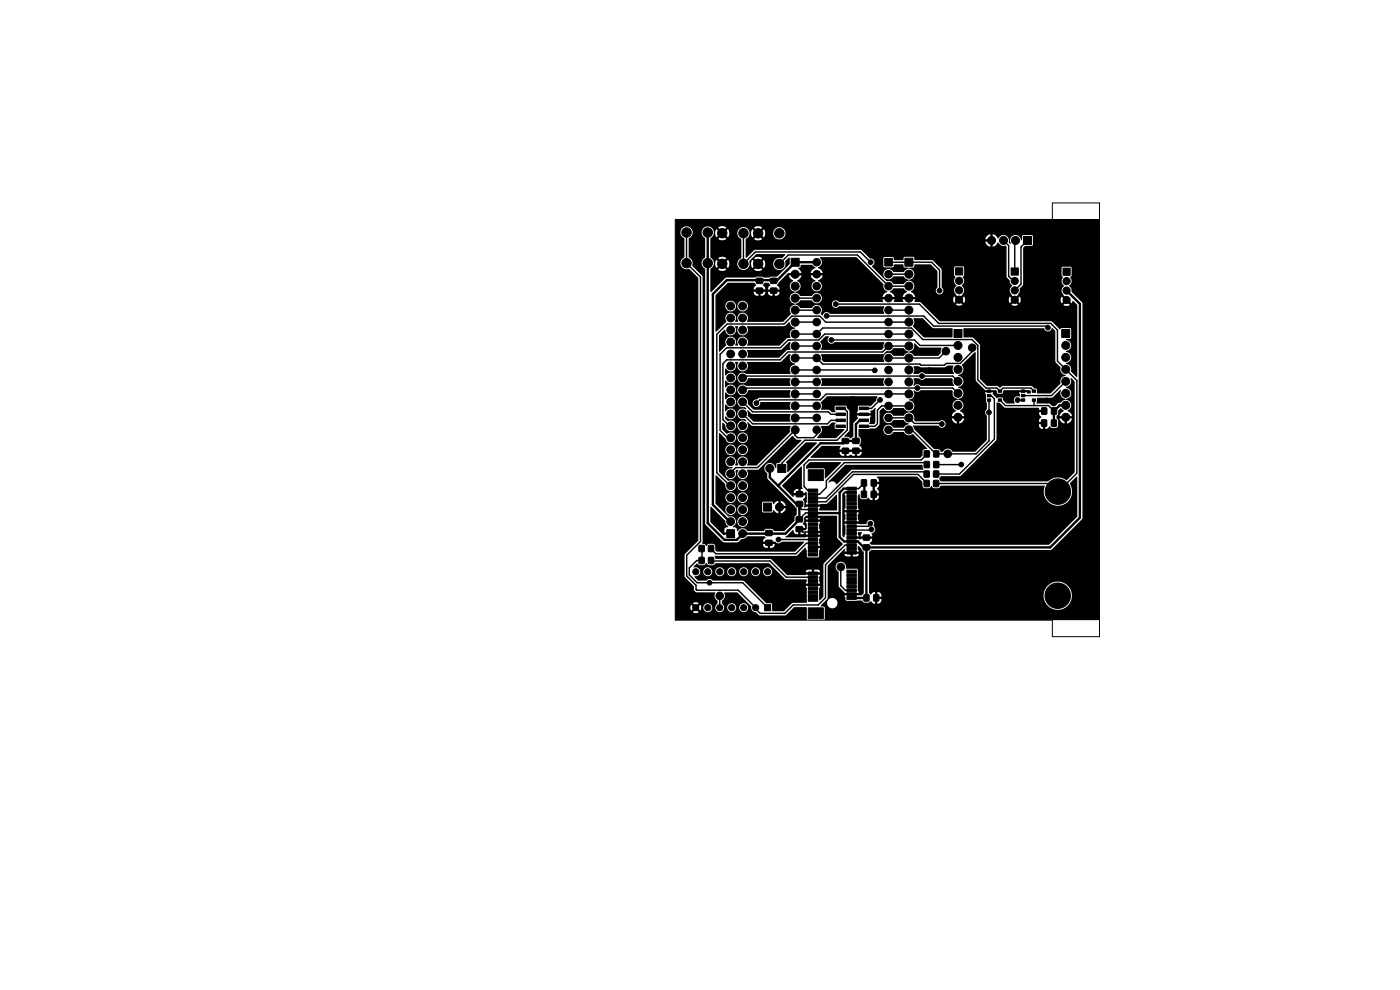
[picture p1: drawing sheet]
<svg xmlns="http://www.w3.org/2000/svg" width="297mm" height="210mm" viewBox="0 0 297 210" stroke-linecap="round" stroke-linejoin="round" font-family="sans-serif">
<g fill="#000" stroke="#000" stroke-width=".21">
<path d="M160.5 59.1h1.3v1h-1.3zM163.5 59.1h1.3v1h-1.3zM167.8 54.8h1.7v1.7h-1.7zM187.7 54.8h1.6v1.6h-1.6zM192 54.8h1.7v1.7h-1.7zM202.7 56.8h1.5v1.5h-1.5zM214.5 56.8h1.5v1.6h-1.5zM217.1 50.2h1.7v1.7h-1.7zM225.5 56.9h1.5v1.5h-1.5zM160.5 61.1h1.3v1.1h-1.3zM163.5 61.1h1.3v1.1h-1.3zM202.4 69.9h1.7v1.7h-1.7z"/>
<path d="M225.2 69.9h1.7v1.7h-1.7zM178.7 93h1.3v1.1h-1.3zM178.7 95.1h1.3v1h-1.3zM177.4 90.2h1.9v.5h-1.9zM177.4 88.9h1.9v.5h-1.9zM177.4 87.6h1.9v.6h-1.9zM177.4 86.4h1.9v.5h-1.9zM180.9 93h1.3v1h-1.3zM180.9 95.1h1.3v1h-1.3zM182.3 86.4h2v.5h-2zM182.3 87.6h2v.6h-2zM182.3 88.9h2v.5h-2z"/>
<path d="M182.3 90.2h2v.5h-2zM196.1 97.9h1v1.3h-1zM196.1 95.7h1v1.2h-1zM198.1 97.9h1v1.3h-1zM198.1 95.7h1v1.2h-1zM209.5 84.6h.7v.5h-.7zM209.5 83.7h.7v.5h-.7zM209.5 82.7h.7v.5h-.7zM211.8 82.7h.7v.5h-.7zM211.8 84.6h.7v.5h-.7zM216.7 84.6h.7v.5h-.7zM216.7 83.7h.7v.5h-.7z"/>
<path d="M216.7 82.7h.7v.5h-.7zM219 82.7h.7v.5h-.7zM219 84.6h.7v.5h-.7zM221 89.1h1v1.3h-1zM221 86.5h1v1.3h-1zM223.1 89.1h1v1.3h-1zM223.1 86.5h1v1.3h-1zM148.3 118.3h1.1v1.2h-1.1zM148.3 115.7h1.1v1.3h-1.1zM150.3 118.3h1.1v1.2h-1.1zM150.3 115.7h1.1v1.3h-1.1zM154.2 112.4h1.6v1.6h-1.6z"/>
<path d="M162.5 112.6h1.3v1h-1.3zM162.5 114.6h1.3v1.1h-1.3zM162 106.7h1.7v1.7h-1.7zM165 98.5h1.7v1.7h-1.7zM168.9 109.6h1.3v1.1h-1.3zM168.9 111.7h1.3v1.1h-1.3zM169 106.4h1.3v1h-1.3zM169 104.3h1.3v1h-1.3zM171.5 117.3h2v.6h-2zM171.5 116.5h2v.6h-2zM171.5 115.7h2v.6h-2zM171.5 114.9h2v.6h-2z"/>
<path d="M171.5 114.1h2v.6h-2zM171.5 113.3h2v.6h-2zM171.5 112.5h2v.6h-2zM171.5 111.7h2v.6h-2zM171.5 110.9h2v.6h-2zM171.5 110.1h2v.6h-2zM171.5 109.3h2v.6h-2zM171.5 108.5h2v.6h-2zM171.5 107.7h2v.6h-2zM171.5 106.9h2v.6h-2zM171.5 106.1h2v.6h-2zM171.5 105.3h2v.6h-2z"/>
<path d="M171.5 104.5h2v.6h-2zM171.5 103.7h2v.6h-2zM171.5 99.6h3.2v2.3h-3.2zM179.7 116.9h2v.6h-2zM179.7 116.1h2v.6h-2zM179.7 115.3h2v.6h-2zM179.7 114.5h2v.6h-2zM179.7 113.7h2v.6h-2zM179.7 112.9h2v.6h-2zM179.7 112.1h2v.6h-2zM179.7 111.3h2v.6h-2zM179.7 110.5h2v.6h-2z"/>
<path d="M179.7 109.7h2v.6h-2zM179.7 108.9h2v.6h-2zM179.7 108.1h2v.6h-2zM179.7 107.3h2v.6h-2zM179.7 106.5h2v.6h-2zM179.7 105.7h2v.6h-2zM179.7 104.9h2v.6h-2zM179.7 104.1h2v.6h-2zM179.7 103.3h2v.6h-2zM182.8 104.2h1v1.3h-1zM182.8 101.8h1v1.3h-1zM183.2 115.6h1.3v1h-1.3z"/>
<path d="M183.2 113.5h1.3v1.1h-1.3zM184.8 104.2h1.1v1.3h-1.1zM184.8 101.8h1.1v1.3h-1.1zM196.1 99.9h1v1.3h-1zM196.1 101.9h1v1.3h-1zM198.1 99.9h1v1.3h-1zM198.1 101.9h1v1.3h-1zM162.2 128.3h1.3v1.3h-1.3zM171.5 126.9h2v.6h-2zM171.5 126.1h2v.6h-2zM171.5 125.3h2v.6h-2zM171.5 124.5h2v.6h-2z"/>
<path d="M171.5 123.7h2v.6h-2zM171.5 122.9h2v.6h-2zM171.5 122.1h2v.6h-2zM171.5 121.3h2v.6h-2zM171.5 128.9h3.2v2.3h-3.2zM179.7 126.5h2v.6h-2zM179.7 125.7h2v.6h-2zM179.7 124.9h2v.6h-2zM179.7 124.1h2v.6h-2zM179.7 123.3h2v.6h-2zM179.7 122.5h2v.6h-2zM179.7 121.7h2v.6h-2z"/>
<path d="M179.7 120.9h2v.6h-2zM183.3 126.2h1v1.3h-1zM185.4 126.2h1v1.3h-1z"/>
<circle cx="145.1" cy="58.8" r=".5"/>
<circle cx="145.6" cy="55.8" r="1"/>
<circle cx="145.6" cy="49.3" r="1"/>
<circle cx="147.9" cy="48" r=".5"/>
<circle cx="150.1" cy="55.8" r="1"/>
<circle cx="150.1" cy="49.3" r="1"/>
<circle cx="153.2" cy="49.5" r="1"/>
<circle cx="153.2" cy="56" r="1"/>
<circle cx="157.7" cy="49.5" r="1"/>
<circle cx="157.7" cy="56" r="1"/>
<circle cx="160.8" cy="56" r="1"/>
<circle cx="160.8" cy="49.5" r="1"/>
<circle cx="165.3" cy="56" r="1"/>
<circle cx="165.3" cy="49.5" r="1"/>
<circle cx="168" cy="48" r=".5"/>
<circle cx="168.7" cy="58.2" r=".85"/>
<circle cx="173.3" cy="58.2" r=".8"/>
<circle cx="173.3" cy="55.6" r=".8"/>
<circle cx="176.1" cy="56.7" r=".5"/>
<circle cx="176.5" cy="47.9" r=".5"/>
<circle cx="182.3" cy="56.2" r=".5"/>
<circle cx="184.7" cy="55.6" r=".5"/>
<circle cx="187.5" cy="48.2" r=".5"/>
<circle cx="187.8" cy="53.4" r=".5"/>
<circle cx="188.5" cy="58.2" r=".8"/>
<circle cx="192.8" cy="58.2" r=".85"/>
<circle cx="196.7" cy="58.2" r=".5"/>
<circle cx="198.4" cy="48.3" r=".5"/>
<circle cx="198.4" cy="53.9" r=".5"/>
<circle cx="203.5" cy="59.6" r=".76"/>
<circle cx="208.2" cy="47.9" r=".5"/>
<circle cx="208.7" cy="58.6" r=".5"/>
<circle cx="210.4" cy="51" r=".85"/>
<circle cx="212.9" cy="51" r=".85"/>
<circle cx="215.3" cy="59.6" r=".76"/>
<circle cx="215.4" cy="51" r=".85"/>
<circle cx="220" cy="47.8" r=".5"/>
<circle cx="220.9" cy="58.7" r=".5"/>
<circle cx="226.3" cy="59.6" r=".76"/>
<circle cx="228.7" cy="48.1" r=".5"/>
<circle cx="231.2" cy="50.4" r=".5"/>
<circle cx="231.3" cy="57.4" r=".5"/>
<circle cx="145" cy="78.2" r=".5"/>
<circle cx="145" cy="72.2" r=".5"/>
<circle cx="145.1" cy="65.3" r=".5"/>
<circle cx="155" cy="77.6" r=".82"/>
<circle cx="155" cy="72.5" r=".82"/>
<circle cx="155" cy="75.1" r=".82"/>
<circle cx="155" cy="70" r=".82"/>
<circle cx="155" cy="67.5" r=".82"/>
<circle cx="155" cy="64.9" r=".82"/>
<circle cx="155.1" cy="62" r=".5"/>
<circle cx="157.5" cy="72.5" r=".82"/>
<circle cx="157.5" cy="70" r=".82"/>
<circle cx="157.5" cy="67.5" r=".82"/>
<circle cx="157.5" cy="64.9" r=".82"/>
<circle cx="157.5" cy="75.1" r=".82"/>
<circle cx="157.5" cy="77.6" r=".82"/>
<circle cx="160.3" cy="75.2" r=".5"/>
<circle cx="163.6" cy="71.4" r=".5"/>
<circle cx="164" cy="65.6" r=".5"/>
<circle cx="164.4" cy="78.3" r=".5"/>
<circle cx="165.2" cy="75.1" r=".5"/>
<circle cx="168.7" cy="65.8" r=".85"/>
<circle cx="168.7" cy="63.3" r=".85"/>
<circle cx="168.7" cy="76" r=".85"/>
<circle cx="168.7" cy="68.3" r=".85"/>
<circle cx="168.7" cy="78.5" r=".85"/>
<circle cx="168.7" cy="73.4" r=".85"/>
<circle cx="168.7" cy="70.9" r=".85"/>
<circle cx="168.7" cy="60.7" r=".85"/>
<circle cx="173.3" cy="60.7" r=".8"/>
<circle cx="173.3" cy="73.4" r=".8"/>
<circle cx="173.3" cy="75.9" r=".8"/>
<circle cx="173.3" cy="70.9" r=".8"/>
<circle cx="173.3" cy="65.8" r=".8"/>
<circle cx="173.3" cy="78.5" r=".8"/>
<circle cx="173.3" cy="63.2" r=".8"/>
<circle cx="173.3" cy="68.3" r=".8"/>
<circle cx="175.4" cy="67" r=".5"/>
<circle cx="176.3" cy="62.5" r=".5"/>
<circle cx="176.4" cy="72.1" r=".5"/>
<circle cx="177.3" cy="64.5" r=".5"/>
<circle cx="178.7" cy="76" r=".5"/>
<circle cx="179" cy="73.5" r=".5"/>
<circle cx="182.3" cy="62.7" r=".5"/>
<circle cx="185.6" cy="78.6" r=".5"/>
<circle cx="188.5" cy="60.7" r=".8"/>
<circle cx="188.5" cy="65.8" r=".8"/>
<circle cx="188.5" cy="68.3" r=".8"/>
<circle cx="188.5" cy="73.4" r=".8"/>
<circle cx="188.5" cy="75.9" r=".8"/>
<circle cx="188.5" cy="78.5" r=".8"/>
<circle cx="188.5" cy="70.9" r=".8"/>
<circle cx="188.5" cy="63.2" r=".8"/>
<circle cx="192.8" cy="65.8" r=".85"/>
<circle cx="192.8" cy="68.3" r=".85"/>
<circle cx="192.8" cy="75.9" r=".85"/>
<circle cx="192.8" cy="70.9" r=".85"/>
<circle cx="192.8" cy="60.7" r=".85"/>
<circle cx="192.8" cy="78.5" r=".85"/>
<circle cx="192.8" cy="63.2" r=".85"/>
<circle cx="192.8" cy="73.4" r=".85"/>
<circle cx="195.6" cy="79.8" r=".5"/>
<circle cx="196.5" cy="74.5" r=".5"/>
<circle cx="196.6" cy="70.1" r=".5"/>
<circle cx="197.2" cy="78.5" r=".5"/>
<circle cx="199.3" cy="61.7" r=".5"/>
<circle cx="200.5" cy="67.3" r=".5"/>
<circle cx="200.7" cy="74.5" r=".8"/>
<circle cx="203.2" cy="73.3" r=".85"/>
<circle cx="203.2" cy="75.8" r=".85"/>
<circle cx="203.2" cy="78.4" r=".85"/>
<circle cx="203.5" cy="61.6" r=".76"/>
<circle cx="203.5" cy="63.6" r=".76"/>
<circle cx="206.2" cy="73.8" r=".8"/>
<circle cx="209" cy="60.5" r=".5"/>
<circle cx="211.4" cy="72" r=".5"/>
<circle cx="215.3" cy="63.6" r=".76"/>
<circle cx="215.3" cy="61.6" r=".76"/>
<circle cx="217.5" cy="79.6" r=".5"/>
<circle cx="220.1" cy="72" r=".5"/>
<circle cx="220.9" cy="60.5" r=".5"/>
<circle cx="222.3" cy="69.5" r=".5"/>
<circle cx="226.1" cy="75.8" r=".85"/>
<circle cx="226.1" cy="73.3" r=".85"/>
<circle cx="226.1" cy="78.4" r=".85"/>
<circle cx="226.3" cy="63.6" r=".76"/>
<circle cx="226.3" cy="61.6" r=".76"/>
<circle cx="231.2" cy="66.6" r=".5"/>
<circle cx="231.2" cy="76.6" r=".5"/>
<circle cx="145" cy="84.7" r=".5"/>
<circle cx="145.2" cy="91.2" r=".5"/>
<circle cx="145.2" cy="98.4" r=".5"/>
<circle cx="155" cy="80.2" r=".82"/>
<circle cx="155" cy="92.9" r=".82"/>
<circle cx="155" cy="85.2" r=".82"/>
<circle cx="155" cy="90.3" r=".82"/>
<circle cx="155" cy="87.8" r=".82"/>
<circle cx="155" cy="82.7" r=".82"/>
<circle cx="155" cy="95.4" r=".82"/>
<circle cx="155" cy="97.9" r=".82"/>
<circle cx="157.5" cy="92.9" r=".82"/>
<circle cx="157.5" cy="87.8" r=".82"/>
<circle cx="157.5" cy="95.4" r=".82"/>
<circle cx="157.5" cy="85.2" r=".82"/>
<circle cx="157.5" cy="97.9" r=".82"/>
<circle cx="157.5" cy="82.7" r=".82"/>
<circle cx="157.5" cy="90.3" r=".82"/>
<circle cx="157.5" cy="80.2" r=".82"/>
<circle cx="160.5" cy="85.5" r=".5"/>
<circle cx="163.2" cy="92.8" r=".5"/>
<circle cx="163.3" cy="99.4" r=".85"/>
<circle cx="164.1" cy="81" r=".5"/>
<circle cx="164.1" cy="86.1" r=".5"/>
<circle cx="164.2" cy="88.6" r=".5"/>
<circle cx="166.4" cy="95.7" r=".5"/>
<circle cx="168.7" cy="83.6" r=".85"/>
<circle cx="168.7" cy="86.1" r=".85"/>
<circle cx="168.7" cy="88.7" r=".85"/>
<circle cx="168.7" cy="81" r=".85"/>
<circle cx="168.7" cy="91.2" r=".85"/>
<circle cx="169.5" cy="96.8" r=".5"/>
<circle cx="173.3" cy="86.1" r=".8"/>
<circle cx="173.3" cy="81" r=".8"/>
<circle cx="173.3" cy="83.6" r=".8"/>
<circle cx="173.3" cy="91.2" r=".8"/>
<circle cx="173.3" cy="88.6" r=".8"/>
<circle cx="175.8" cy="98.8" r=".5"/>
<circle cx="176.1" cy="91.7" r=".5"/>
<circle cx="178.3" cy="81.2" r=".5"/>
<circle cx="180.9" cy="84.9" r=".8"/>
<circle cx="185.7" cy="81.1" r=".5"/>
<circle cx="186" cy="94.3" r=".5"/>
<circle cx="186.7" cy="84.8" r=".5"/>
<circle cx="188.5" cy="88.6" r=".8"/>
<circle cx="188.5" cy="91.2" r=".8"/>
<circle cx="188.5" cy="81" r=".8"/>
<circle cx="188.5" cy="83.6" r=".8"/>
<circle cx="188.5" cy="86.1" r=".8"/>
<circle cx="192.8" cy="88.6" r=".85"/>
<circle cx="192.8" cy="91.2" r=".85"/>
<circle cx="192.8" cy="81" r=".85"/>
<circle cx="192.8" cy="83.6" r=".85"/>
<circle cx="192.8" cy="86.1" r=".85"/>
<circle cx="194.6" cy="82.3" r=".5"/>
<circle cx="197.1" cy="81.1" r=".5"/>
<circle cx="199.8" cy="89.9" r=".5"/>
<circle cx="201" cy="92.1" r=".8"/>
<circle cx="201.1" cy="96.3" r=".8"/>
<circle cx="203.2" cy="88.5" r=".85"/>
<circle cx="203.2" cy="80.9" r=".85"/>
<circle cx="203.2" cy="83.4" r=".85"/>
<circle cx="203.2" cy="86" r=".85"/>
<circle cx="203.9" cy="98.5" r=".5"/>
<circle cx="206.5" cy="91.1" r=".8"/>
<circle cx="209.8" cy="87.5" r=".5"/>
<circle cx="211.1" cy="95.6" r=".5"/>
<circle cx="214.2" cy="83.7" r=".5"/>
<circle cx="215.9" cy="84.9" r=".5"/>
<circle cx="218.1" cy="95.6" r=".5"/>
<circle cx="222" cy="82.4" r=".5"/>
<circle cx="222.1" cy="85" r=".5"/>
<circle cx="226" cy="91.5" r=".8"/>
<circle cx="226.1" cy="80.9" r=".85"/>
<circle cx="226.1" cy="83.4" r=".85"/>
<circle cx="226.1" cy="86" r=".85"/>
<circle cx="226.1" cy="88.5" r=".85"/>
<circle cx="231.2" cy="87.6" r=".5"/>
<circle cx="231.2" cy="96.9" r=".5"/>
<circle cx="145.2" cy="112.5" r=".5"/>
<circle cx="145.3" cy="105.3" r=".5"/>
<circle cx="155" cy="105.6" r=".82"/>
<circle cx="155" cy="108.1" r=".82"/>
<circle cx="155" cy="110.6" r=".82"/>
<circle cx="155" cy="103" r=".82"/>
<circle cx="155" cy="100.5" r=".82"/>
<circle cx="157.5" cy="108.1" r=".82"/>
<circle cx="157.5" cy="110.6" r=".82"/>
<circle cx="157.5" cy="103" r=".82"/>
<circle cx="157.5" cy="100.5" r=".82"/>
<circle cx="157.5" cy="105.6" r=".82"/>
<circle cx="157.5" cy="113.2" r=".82"/>
<circle cx="165.2" cy="114.5" r=".5"/>
<circle cx="165.4" cy="107.6" r=".85"/>
<circle cx="168.3" cy="102.3" r=".8"/>
<circle cx="176" cy="111.3" r=".8"/>
<circle cx="176.3" cy="107.3" r=".8"/>
<circle cx="178.4" cy="100.6" r=".5"/>
<circle cx="184.6" cy="111.1" r=".5"/>
<circle cx="184.9" cy="112.3" r=".5"/>
<circle cx="188.1" cy="103.3" r=".5"/>
<circle cx="193.5" cy="114.2" r=".5"/>
<circle cx="193.6" cy="107" r=".5"/>
<circle cx="206.9" cy="110.6" r=".5"/>
<circle cx="222.5" cy="109.8" r=".5"/>
<circle cx="224.4" cy="104.3" r="2.7"/>
<circle cx="230.8" cy="116" r=".5"/>
<circle cx="230.9" cy="106" r=".5"/>
<circle cx="147.6" cy="128.9" r=".65"/>
<circle cx="147.6" cy="121.3" r=".65"/>
<circle cx="150.1" cy="128.9" r=".65"/>
<circle cx="150.1" cy="121.3" r=".65"/>
<circle cx="150.5" cy="123.6" r=".5"/>
<circle cx="152.7" cy="126.4" r=".8"/>
<circle cx="152.7" cy="128.9" r=".65"/>
<circle cx="152.7" cy="121.3" r=".65"/>
<circle cx="155.2" cy="121.3" r=".65"/>
<circle cx="155.2" cy="128.9" r=".65"/>
<circle cx="157.8" cy="121.3" r=".65"/>
<circle cx="157.8" cy="128.9" r=".65"/>
<circle cx="160.3" cy="128.9" r=".65"/>
<circle cx="160.3" cy="121.3" r=".65"/>
<circle cx="162.8" cy="121.3" r=".65"/>
<circle cx="168.1" cy="124.8" r=".5"/>
<circle cx="176.8" cy="122" r=".8"/>
<circle cx="178.4" cy="120.3" r=".8"/>
<circle cx="187.4" cy="129" r=".5"/>
<circle cx="197" cy="128.3" r=".5"/>
<circle cx="206.4" cy="120.3" r=".5"/>
<circle cx="206.7" cy="128" r=".5"/>
<circle cx="217.4" cy="128.1" r=".5"/>
<circle cx="218.8" cy="120.2" r=".5"/>
<circle cx="224.4" cy="126.4" r="2.7"/>
<circle cx="227.8" cy="127.9" r=".5"/>
<circle cx="230.6" cy="125.2" r=".5"/>
</g>
<g fill="none" stroke="#000" stroke-width=".5">
<path d="M150.1 49.3v61.7l3.6 3.5h2.6l1.2-1.3M173.3 55.6h-4.6l-3.8 3.8h-10.7l-3 3v44.7l3.6 3.5M226.3 61.6l2.8 2.9v45.3l-6.3 6.3h-39v10.4M163.3 99.4v1.9l6.5 6.4-.2 .2v2.4l-3 2.9h-9.3M179.3 93.5l-.5 .5h-4.7l-9 9M179.4 93.5h-.1M183.3 89.2h-.9l-.8 .8v3.5h-2.2M226.1 86h-1.3l-1.2 1.2v2.5M157.3 113.2h.1M178.1 108.8h-5.6M180.7 103.6h-1.7l-.9 .9v9.4l1 .9h2.9l1.2 1.3M183.4 102.4v2.5"/>
<path d="M180.7 126.8h3.2"/>
</g>
<g fill="none" stroke="#000" stroke-width=".3">
<path d="M145.6 49.3v6.5l3 3v56.1l-2.9 2.9v4.4l2 2v.8l.1 .2h8.8l3.7 3.7v.3l1 .9h5.2l1.8-1.8h5.3l1.5-1.5v-7l4.2-4.2h1.4M157.7 49.5v6.5l2.5-2.6h22.3l2.2 2.2M165.3 56l1.9-1.9h14.7l6.6 6.6h4.3M168.7 58.2h4.6M188.5 58.2h4.3M188.5 55.6h9.1l1.7 1.7v4.4M212.9 51l1.1 1.1v6.5l1 1h.3M215.4 51l-.1 .2v6.4M218 51l-1.4 1.4v7.9l-1.3 1.3M154.5 73.8h.1M155.5 73.8h.1M157 73.8h.1"/>
<path d="M167.6 72.1h.1M168.7 65.8h4.5M168.7 70.9h4.6l1.2-1.3h18.8l2.5 2.4h10.4l1.2 1.3v7.3l1.8 1.7h2.3l.6 .7 .7-.7h5.9l.7 .7M168.7 63.2h4.6M168.7 73.4h.1M168.7 78.5l16.9 .1M173.3 68.3h-4.6M173.3 73.4h-4.6M175.4 67h20.5l2.2 2.2h24.2M176.4 72.1h17.6l1.2 1.2h8M177.3 64.5h17.8l4 4.1h23.8l1.4 1.4v6.6l4.1 4.1v19.7l-2.1 2.2h-27.8M188.5 63.2h4.3"/>
<path d="M188.5 70.9h.1M188.5 65.8h4.3M192.8 68.3h-17.6l-1.3-1.2h-5.9l-1.7 1.6h-12.1l-2.1 2.2v29.4l2.7 2.7M192.8 70.9h-17.8l-1.3 1.2h-6.5l-1.7 1.7h-11.3l-1.4 1.4v16.1l1.5 1.6h.5M192.8 73.4h-4.3l-1.3 1.3h-20.1l-1.6 1.6h-11.3l-.8 .8v11.9l1.4 1.3M200.7 74.5l-1.5 1.4h-10.7M206.2 73.8v.8l-2.5 2.5h-3l-.4 .4h-4.9l-.2-.3h-20.7l-1.2-1.3h-4.6M157.3 82.7l.4-.4h44.4l1.1 1.1M157.3 80.2l.4-.4h44.4l1.1 1.1M157.5 87.8l2.2 2.1h15.8l.8-.7h2.1M157.5 85.2l2.2 2.2h16.1l.5 .5h2.1M168.7 91.2l-8 8h-4.6l-1.3 1.3"/>
<path d="M168.7 81h4.6M168.7 83.6h4.6M168.7 88.6h4.6M168.7 86.1h4.6M173.3 91.2v1l-.7 .6h-3.4l-.6-.5v-1M178.4 86.6h.7l.7 .7v3.9l-2.2 2.2h-6.9l-4.8 4.9v1.1M186.7 84.8h.1M186.7 84.8l-1.8 1.8h-1.6M188.5 83.6h.1M188.5 88.6h4.3l1.2 1.2h5.7l.1 .1M192.8 83.6h-17.5l-1.3 1.2h-12.8l-.7 .7M192.8 86.1h-5.8l-.9 .9v2.9l-.5 .5h-2.3"/>
<path d="M196.7 98.6l-.4-.5h-17.2l-3.8 3.9v1.4l-1.4 1.4h-1.4M196.7 96.3l-1.3 1.3h-23.8l-1 1v4.6l.8 .8h1.9M203.8 98.5l.1 .2v-.2l-5.3 .1M209.8 87.5h.1M209.8 83.9h.5l.7 .7v8.6l-7.4 7.4h-5.1M209.8 84.9v8.6l-2.7 2.8h-8.6l-5.1-5.1h-4.9M212.1 84.9l1.2 1.1h9.1l1.2 1.2M215.9 84.9h1.1M219.4 86h.1M219.4 84.9v1.1M226.1 80.9l-3 3h-6.1M148.9 116.4v2.5h-1.1l-1.6 1.6v1.5l1.7 1.6h9.7l5.2 5.3"/>
<path d="M150.8 118.9l.1 .1h12.5l3.4 3.4h5.7M165.2 114.4v.1M165.2 114.4h7.3M169.6 112.2l.7 .6h2.2M169.8 107.7l.3 .4h2.4M172.5 108.8h-1.6l-1.3 1.5M172.5 115.2h-1.4l-2.3 2.3h-16.9l-1.1-1.1M180.7 114h.1M180.8 114h.1M183.2 116.1h.6M183.4 102.4l-1.2 1.2h-1.5M184.6 111.1l-.3 .5h-3.6"/>
<path d="M184.9 112.3l-.2 .1h-4M196.7 102.6l-2-2h-13.6l-5.8 5.8h-2.8M196.7 100.6l-.5-.5h-15.4l-5.5 5.5h-2.8M150.5 123.6h.1M152.7 126.4v2.5M172.5 121.6h1.4l.4 .5v1.5l-.4 .4h-1.4M178.4 120.3v3.9l1 1h1.3M183.8 126.5l.4 .4M184.2 126.5l-.3 .3"/>
</g>
<g fill="#000">
<path d="M151.8 62.6l2.7-2.6h5.5l.4 .5-.4 .5-.1 .4h2.4v-.4l-.5-.5 .4-.5h.9l.3 .6a.79 .79 0 0 0-.5 .8h2.5l-.1-.4-.5-.5 .4-.6 2-2h1.1v.5h-.9a1.5 1.5 0 0 0 .9 1.1 1.47 1.47 0 0 0-.5 2l.9 .5-4.3-.1v.8h-.5v-.8h-1v.1l-1.5-.1v.8h-.5v-.8h-1v.1a.79 .79 0 0 0 1 .7 1.06 1.06 0 0 0 1.4-.6l.6-.1a.79 .79 0 0 0 1 .7 1.06 1.06 0 0 0 1.4-.6l3.4-.1a1.23 1.23 0 0 0-1.2 1.3 1.23 1.23 0 0 0 1.2 1.2l-.8 .4h-9.2v-.2a1.13 1.13 0 0 0-1.3-.9 1.13 1.13 0 0 0-1 1.1h-.3v-.2a1.13 1.13 0 0 0-1.8-.7 1.13 1.13 0 0 0 .2 1.9 1.13 1.13 0 0 0 1.6-1h.3v.2a1.13 1.13 0 0 0 1.2 1 1.13 1.13 0 0 0 1.1-1.2l9.2 .1a1.81 1.81 0 0 0-.2 1.7l-1.6 1.6-7.6-.1a1.17 1.17 0 0 0-.2-1.6 1.17 1.17 0 0 0-1.5 0 1.17 1.17 0 0 0-.2 1.6l-.6 .1-.1-.2a1.15 1.15 0 0 0-.2-1.5 1.15 1.15 0 0 0-1.6 .1 1.15 1.15 0 0 0 0 1.6l-2.1 2.1-.2-.1zM169.9 56.2h2.4l.7 .5v.2a1.36 1.36 0 0 0-1 1h.8v.5h-.8l.3 .6 .6 .4 .1 .2a1.12 1.12 0 0 0-.6 1.8 1.12 1.12 0 0 0 1.9-.1 1.12 1.12 0 0 0-.8-1.7v-.1a1.36 1.36 0 0 0 1-1.1h-.8v-.5h.8l-.2-.6-.7-.4-.1-.2a1.21 1.21 0 0 0 .4-2.1l7.8-.1 5.7 5.9a1.35 1.35 0 0 0 .8 1.5l-.7 .5-.3 .6h.9v.5h-.9l.2 .4-.2 .2h-9.2a.83 .83 0 0 0-1.3-.2 .83 .83 0 0 0 .1 1.3 .83 .83 0 0 0 1.2-.2h9.6a1.9 1.9 0 0 0 0 1.5l-11.6 .1a.87 .87 0 0 0-.8-.4 .87 .87 0 0 0-.7 .7l-.4-.3a1.14 1.14 0 0 0-.3-1.8 1.14 1.14 0 0 0-1.6 .5h-2.4l-.4-.4-.7-.4 .7-.3 .4-.5h2.4a1.13 1.13 0 0 0 1.8 .3 1.13 1.13 0 0 0-.1-1.8 1.13 1.13 0 0 0-1.7 .6h-2.4l-.4-.5-.6-.2-.1-.2a1.22 1.22 0 0 0 1.1-1 1.22 1.22 0 0 0-.7-1.3l.6-.6 .3-.6h-.9v-.5h.9l-.1-.4-.6-.6 .5-.2zM143.3 46.6l89.8-.1 .2 .1v2.9h-66.7a1.31 1.31 0 0 0-1.3-1.3 1.31 1.31 0 0 0-1.3 1.3h-1.7l-.2-.9-.7 .7-.4-.3 .7-.7a1.49 1.49 0 0 0-1.7 0l.7 .7-.4 .3-.7-.7-.1 .2a1.49 1.49 0 0 0 .1 1.6l.7-.7 .4 .3-.7 .7a1.49 1.49 0 0 0 1.7 0l-.7-.7 .4-.3 .7 .7 .2-.9h1.7a1.31 1.31 0 0 0 1.3 1.3 1.31 1.31 0 0 0 1.3-1.3h66.7v.6h-14.2l-.2-.2h-1.8l-.3 .2v.8l-.1 .1a1.21 1.21 0 0 0-1.6-1.1 1.21 1.21 0 0 0-.7 1.8l-.4-.2a1.23 1.23 0 0 0-.7-1.6 1.23 1.23 0 0 0-1.6 .7l-.5-.6-.6-.3v.9h-.5v-.9l-.8 .4-.3 .7h.9v.5h-.9a1.35 1.35 0 0 0 1.1 1v-.9h.5v.9l.6-.3 .6-.6a1.33 1.33 0 0 0 1.6 .7l.1 .2v6.4l.7 .8 .1 .5 .4 .7a1.25 1.25 0 0 0-.1 1.8l.6 .7-.3 .4-.7-.7-.2 .7h-9.3l-.2-.7-.6 .6-.4-.3 .7-.7a1.33 1.33 0 0 0-.2-2 1.23 1.23 0 0 0 .2-1.8l.3-.3v-1.8l-.2-.1h-1.6l-.3 .2v1.7l.3 .4a1.27 1.27 0 0 0 .2 1.8 1.25 1.25 0 0 0-.1 1.9l.6 .7-.3 .3-.7-.6-.2 .7 .2 .7 .7-.7 .3 .4-.6 .6a1.24 1.24 0 0 0 1.4 0l-.7-.6 .4-.4 .6 .7 .2-.7h9.3l.2 .7 .7-.7 .3 .4-.6 .7 .2 .1h.7l.5-.1-.7-.7 .4-.4 .6 .7a1.24 1.24 0 0 0 0-1.4l-.6 .7-.4-.4 .7-.7 .3-.7v-.6l.8-.9v-7.7l.4-.4h1.4l.2-.2v-1.9h14.2v76.3h-5.9v-.4a3 3 0 0 0-3.1-2.6 3 3 0 0 0-2.9 2.9l-34.4-.1a.75 .75 0 0 0-.9-.6v1h.9v-.3h34.4l.2 1h-34.6v-.2h-.9v.9a.75 .75 0 0 0 .9-.7l34.6 .1a3 3 0 0 0 3.3 1.9 3 3 0 0 0 2.5-2.9h5.9l-.1 5.1h-58.2v-2.6l-.3-.3h-.5l-.1-.1 1.5-1.6v-6.9l3.5-3.6 .2 .1-.1 .5h3l-.2-1v-.2h.2l1 1.2 .1 .6-2.4-.1v.5h-.5v-.5h-1.2v.2l.4 .3h2.1l.3-.1 .2-.3h1.1v8.1h-1.1l-.2-.4-.1-4.5-.2-.2h-2.2a1.13 1.13 0 0 0-.8-1.4 1.13 1.13 0 0 0-1.4 .7 1.13 1.13 0 0 0 .6 1.5l.1 3 1.2 1.4h2.5l1.6-.1-.5 .6h-3.6l.3 1.1h3.3l.6 .4h.9l.5-.3 .3 .4h-7.4a1.1 1.1 0 0 0-1.7-.9 1.1 1.1 0 0 0 0 1.9 1.1 1.1 0 0 0 1.7-.9v-.1h7.4l.5 .1v-2.4l-.4 .1-.4 .4-.4-.4v-8.6l.4-.4h38.1l.2-.1 6.4-6.5 .1-.2v-45.5l-2.3-2.6a1.26 1.26 0 0 0-.5-1.2 1.32 1.32 0 0 0 .2-1.9l.3-.3v-1.7l-.2-.1h-1.6l-.3 .2v1.6l.3 .4a1.35 1.35 0 0 0 .2 1.9 1.25 1.25 0 0 0-.1 1.9l.6 .7-.3 .3-.7-.6-.2 .6 .2 .7 .7-.6 .3 .3-.6 .7a1.24 1.24 0 0 0 1.4 0l-.7-.7 .4-.3 .6 .6 .2-.4h.2l.8 .8v15.2l-.2 .1-1.1-1.3a1.26 1.26 0 0 0-1.1-1.6v-.1a1.21 1.21 0 0 0 1.1-1.2 1.21 1.21 0 0 0-1.1-1.2v-.1a1.22 1.22 0 0 0 1.1-1.3 1.22 1.22 0 0 0-1.1-1.2l.2-.1 .9-.1v-2.1l-.2-.1h-1.8l-.4 .3-1.8-1.8h-23.6l-4.1-4h-1.2v-.6h-.8v-.5h.8l-.2-.6-.7-.5a1.25 1.25 0 0 0 .8-1.4 1.25 1.25 0 0 0-1.2-1l.1-.2a1.22 1.22 0 0 0 1.1-1.2 1.22 1.22 0 0 0-1.1-1.2l.1-.1 .8-.1 .3-.6h3.4l1.4 1.4v3.4a.83 .83 0 0 0-.2 1.3 .83 .83 0 0 0 1.3 0 .83 .83 0 0 0-.2-1.3l-.1-3.8-1.9-1.9h-3.7l-.2-.6-.2-.1h-1.8l-.4 .7h-1.8l-.1-.5-.2-.2-1.9 .1-.1 .2v1.7l.2 .2h1.8l.3-.6h1.8l.3 .6 1 .2-1.1 .8h-2.2a1.13 1.13 0 0 0-1.7-.3 1.13 1.13 0 0 0 .1 1.8 1.13 1.13 0 0 0 1.7-.6h2.1l.4 .5 .7 .4-.7 .3-.4 .5-2.2-.1a1.32 1.32 0 0 0-1.4-.6l-3.1-3.1a.95 .95 0 0 0-.1-1.6l-.4-.1-1.9-1.8h-22.4l-2 1.7v-4a1.31 1.31 0 0 0 .3-2.3 1.31 1.31 0 0 0-2.1 1.1h-1.7l-.3-.9-.7 .7-.3-.4 .7-.7a1.48 1.48 0 0 0-1.7 0l.7 .7-.4 .4-.7-.7-.2 .4-.1 .7 .3 .6 .7-.7 .4 .4-.7 .7a1.48 1.48 0 0 0 1.7 0l-.7-.7 .3-.4 .7 .7 .3-.8h1.7a1.57 1.57 0 0 0 .9 1.3v3.9l-.2 .1a1.31 1.31 0 0 0-.7 1.2h-1.7l-.3-.9-.7 .7-.3-.4 .7-.7a1.48 1.48 0 0 0-1.7 0l.7 .7-.4 .4-.7-.7-.2 .4-.1 .7 .3 .6 .7-.7 .4 .4-.7 .7a1.48 1.48 0 0 0 1.7 0l-.7-.7 .3-.4 .7 .7 .3-.8h1.7a1.34 1.34 0 0 0 1.7 1.2 1.34 1.34 0 0 0 .9-1.8l1.5-1.5h6.1v.2l-.7 .6a1.41 1.41 0 0 0-1.9 1.3h-1.7l-.2-.9-.7 .7-.4-.3 .7-.7a1.49 1.49 0 0 0-1.7 0l.7 .7-.4 .3-.7-.7-.2 .4-.1 .7 .3 .7 .7-.7 .4 .3-.7 .7a1.48 1.48 0 0 0 1.7 0l-.7-.7 .4-.3 .7 .7 .2-.9h1.7a1.34 1.34 0 0 0 1.7 1.2 1.34 1.34 0 0 0 .9-1.8l.7-.8 .2 .1v1.3l-2.7 2.7h-1.2l-.4 .2h-1.2l-.4-.2h-1.1l-.3 .2h-6.1l-3.3 3.1-.1-.2v-4.8a1.38 1.38 0 0 0 0-2.4v-4.1a1.33 1.33 0 0 0 .4-2 1.33 1.33 0 0 0-2.1 .1 1.33 1.33 0 0 0 .6 2v4a1.38 1.38 0 0 0 0 2.5v53.9l.1 .3 3.8 3.7 2.9 .1 1-.8a1.16 1.16 0 0 0 1.1-.5h3.7l.2 .3a.79 .79 0 0 0-.5 .8h2.5a.94 .94 0 0 0 1.5 0h4.6l.1 .1-.5 .5h-5.8v-.1h-.9v.8h-.5v-.8h-1a.78 .78 0 0 0 1 .8 1.06 1.06 0 0 0 1.4-.6l5.8-.1-1.5 1.5h-16.5l-.3-.3-.1-.9-.2-.4h-1.1l-.6 .4-.3-.4-.6-.1 .2-.4v-56.2l-2.2-2.3a1.58 1.58 0 0 0-.8-1.9v-3.9a1.31 1.31 0 0 0 .6-2.1 1.31 1.31 0 0 0-2.1 0 1.31 1.31 0 0 0 .6 2.1v3.9a1.38 1.38 0 0 0-.8 1.8 1.38 1.38 0 0 0 1.8 .8l2 1.9v55.6l-2.9 3-.1 4.6 2 2.1v.9l.5 .4 3.9 .1 .1 .1a1.2 1.2 0 0 0 .5 1.7v.6l-.3 .3-.2 .5h-.6v-.2a.95 .95 0 0 0-1-.7 .95 .95 0 0 0-.9 .9h-.4l-.2-.6-.6 .6-.4-.4 .6-.6-.3-.1-.9 .1 .6 .6-.4 .4-.6-.6a1.14 1.14 0 0 0 0 1.2l.6-.6 .4 .4-.6 .6 .9 .1 .3-.1-.6-.6 .4-.4 .6 .6 .2-.6h.4a.95 .95 0 0 0 .9 1 .95 .95 0 0 0 1-1h.6l.1 .2a.97 .97 0 0 0 1.5 .5 .97 .97 0 0 0-.2-1.6v-.6a1.35 1.35 0 0 0 .6-1.7h2.7l3 2.9v.3h-.7a.95 .95 0 0 0-.9-.9 .95 .95 0 0 0-1 .9h-.6v-.2a.95 .95 0 0 0-1.6-.6 .95 .95 0 0 0 .2 1.7 .95 .95 0 0 0 1.4-.9h.6v.2a.95 .95 0 0 0 1.1 .8 .95 .95 0 0 0 .8-1h.7v.2a1.08 1.08 0 0 0 1 .8l.8 .7h5.4l1.8-1.8h2.6l.2 .1v2.6h-27.8l-.1-.1zM153.9 78.2h.1a1.16 1.16 0 0 0 1.7 .3 1.16 1.16 0 0 0 .2-1.6l.6-.1 .1 .1a1.15 1.15 0 0 0 .2 1.6 1.15 1.15 0 0 0 1.6-.1 1.15 1.15 0 0 0 .1-1.5l7-.1 1.8-1.7 .4 .1a1.29 1.29 0 0 0 1 2l-.1 .1a1.24 1.24 0 0 0-.9 2h-9.4a1.15 1.15 0 0 0-1.7 .4 1.15 1.15 0 0 0 .7 1.6 1.15 1.15 0 0 0 1.4-1.1h8.9l.1 .2a1.2 1.2 0 0 0 0 1.3l-.1 .2h-9.3a1.15 1.15 0 0 0-1.7 .3 1.15 1.15 0 0 0 .6 1.6 1.15 1.15 0 0 0 1.5-1h8.9l.1 .2a1.24 1.24 0 0 0 0 1.2l-.1 .2h-6.5l-.5 .3a.83 .83 0 0 0-.9 .9 .83 .83 0 0 0 1 .8 .83 .83 0 0 0 .6-1.1h6.3l.1 .2a1.24 1.24 0 0 0 0 1.3l-.1 .1h-7.7l-1.3-1.2a1.15 1.15 0 0 0-1-1.5 1.15 1.15 0 0 0-1.2 1.3 1.15 1.15 0 0 0 1.6 .9l.3 .3-.1 .2a1.16 1.16 0 0 0-1.8 .8 1.16 1.16 0 0 0 1.6 1.2l.3 .4-.1 .1a1.14 1.14 0 0 0-1.7 .7 1.14 1.14 0 0 0 1.3 1.3 1.14 1.14 0 0 0 .7-1.7l.2-.1 .9 .8h8l.2 .1-.2 .5v.7l-1.2 1.2h-7.7a1.13 1.13 0 0 0-1.7-1 1.13 1.13 0 0 0-.1 1.9 1.13 1.13 0 0 0 1.8-.7v-.2h7.7l-2.6 2.5h-5.1a1.13 1.13 0 0 0-1.2-1.1 1.13 1.13 0 0 0-1.1 1.1h-.3v-.2a1.13 1.13 0 0 0-1.8-.7 1.13 1.13 0 0 0 .2 1.9 1.13 1.13 0 0 0 1.6-1h.3v.2a1.13 1.13 0 0 0 1.2 .9 1.13 1.13 0 0 0 1.1-1.1h5.1l-3.3 3.3h-1.9l-.1-.1a1.15 1.15 0 0 0-1-1.8 1.15 1.15 0 0 0-.9 1.9h-.5l-.2-.1a1.15 1.15 0 0 0-.6-1.7 1.15 1.15 0 0 0-1.5 1.2 1.15 1.15 0 0 0 1.6 1l-.1 .2a1.17 1.17 0 0 0-1.4 1.2 1.17 1.17 0 0 0 1.5 1.1 1.17 1.17 0 0 0 .7-1.7l.2-.3 .3 .1a1.17 1.17 0 0 0 .1 1.6 1.17 1.17 0 0 0 1.6 0 1.17 1.17 0 0 0 .2-1.6l2.5-.1 7-7.1 1 .8h1v.2l-4.6 4.7-.7 .1v.9l-.2 .1a1.18 1.18 0 0 0-1.9-.9 1.18 1.18 0 0 0 .2 2l.1 1.2 1.4 1.4h-5.6a1.13 1.13 0 0 0-1.7-1 1.13 1.13 0 0 0-.1 1.9 1.13 1.13 0 0 0 1.8-.7v-.2h5.6l2.5 2.6h-8.1v-.2a1.13 1.13 0 0 0-1.3-1 1.13 1.13 0 0 0-1 1.2h-.3v-.2a1.13 1.13 0 0 0-1.8-.7 1.13 1.13 0 0 0 .2 1.9 1.13 1.13 0 0 0 1.6-1h.3v.2a1.13 1.13 0 0 0 1.2 .9 1.13 1.13 0 0 0 1.1-1.1h8.1l1.8 1.7h-1.9l-.3-.6-.8-.5v.9h-.5v-.9l-.4 .2-.6 .5-.3-.5h-1.9l-.2 .3v1.4h-3a1.13 1.13 0 0 0-1.2-1.1 1.13 1.13 0 0 0-1.1 1.1h-.3v-.2a1.13 1.13 0 0 0-1.8-.7 1.13 1.13 0 0 0 .2 1.9 1.13 1.13 0 0 0 1.6-1h.3v.2a1.13 1.13 0 0 0 1.2 .9 1.13 1.13 0 0 0 1.1-1.1h3v.4l.2 .2h1.9l.4-.5 .3 .4 .6 .3v-.9h.5v.9l.8-.5 .3-.6h-.9v-.5h2.8l.4 .6v1.3l-.4 .4-.1 .9-.1 .1h-9.7v-.2a1.13 1.13 0 0 0-1.8-.7 1.13 1.13 0 0 0 .1 2 1.13 1.13 0 0 0 1.7-1.1h9.7l-2.1 2.1h-2.1l-.6-.5h-1.1l-.5 .5h-3.4l-.2-.3a1.32 1.32 0 0 0-2 .3l-.1-.1a.65 .65 0 0 0-.8-.8v-.1a1.18 1.18 0 0 0 .5-1.6 1.18 1.18 0 0 0-1.5-.5l-2.7-2.7v-6l.2-.1 1.9 1.9v.3a1.13 1.13 0 0 0 1.3 1.1 1.13 1.13 0 0 0 .9-1.5 1.13 1.13 0 0 0-1.6-.6l-2-2v-8.1h.2l1.2 1.2a1.14 1.14 0 0 0 1.6 .7 1.14 1.14 0 0 0 .4-1.7 1.14 1.14 0 0 0-1.7-.1l-1-.9v-1.4h.2l.5 .5a1.14 1.14 0 0 0 1.2 1.2 1.14 1.14 0 0 0 1-1.5 1.14 1.14 0 0 0-1.7-.5l-.6-.6v-.4h.2a1.14 1.14 0 0 0 1.8 .2 1.14 1.14 0 0 0-.2-1.8 1.14 1.14 0 0 0-1.6 .5l-.2-.2v-1.2l.2-.1a1.15 1.15 0 0 0 1.8 .2 1.15 1.15 0 0 0-.1-1.7 1.15 1.15 0 0 0-1.7 .4l-.2-.1v-1.2l.2-.1a1.15 1.15 0 0 0 1.8 .2 1.15 1.15 0 0 0-.1-1.8 1.15 1.15 0 0 0-1.7 .5l-.2-.2v-1.2h.2a1.15 1.15 0 0 0 1.8 .1 1.15 1.15 0 0 0-.1-1.7 1.15 1.15 0 0 0-1.7 .4l-.2-.1zM152.5 71.1l1.3-1.2a1.18 1.18 0 0 0 1.5 1.2 1.18 1.18 0 0 0 .6-1.8l.7-.1a1.17 1.17 0 0 0 .1 1.6 1.17 1.17 0 0 0 1.6 0 1.17 1.17 0 0 0 .2-1.5l7.9-.1 .9-.8h.2a1.29 1.29 0 0 0 1.2 1.2 1.39 1.39 0 0 0-1 2.1l-.8 .1-1.6 1.5h-6.8a1.18 1.18 0 0 0-.9-1.9 1.18 1.18 0 0 0-1 1.8l-.6 .1a1.19 1.19 0 0 0-1-1.9 1.19 1.19 0 0 0-1 1.9l-1.3 1.3h-.2zM158.5 74.2h7.1l1.8-1.6 .4 .1a1.44 1.44 0 0 0-.1 1.4l-.8 .2-1.7 1.6h-6.7a2 2 0 0 0-.1-1.6zM175.1 71.4h.8a.86 .86 0 0 0-.1 1.3 .86 .86 0 0 0 1.3-.1h10.4l.1 .1-.2 .5v.6l-.4 .4h-12.7l-.2-.1a1.43 1.43 0 0 0-.1-1.7zM174.2 75.1h13.1l.8-.6a1.39 1.39 0 0 0 1.5-.6h2.1l.4 .4 .7 .4-.7 .3-.4 .5h-2.1a1.16 1.16 0 0 0-1.7-.5 1.16 1.16 0 0 0-.3 1.7l-12.8 .1-.5-.5zM188.8 61.8l.8-.6h2.1l.7 .6-.6 .6-.3 .6h.9v.5h-.9l.1 .5-1.9 .1 .1-.6h-.9v-.5h.9a1.43 1.43 0 0 0-1-1.1zM193.8 67.5h1.9l2.3 2.1h4l.1 1.9-6.1 .1-2.4-2.4a1.71 1.71 0 0 0 .2-1.7zM193.9 72.9h.2l1 .8h4.6l-.1 1.2-.6 .6h-5l-.5-.5-.7-.4a1.33 1.33 0 0 0 1.1-1.7zM193.8 77.7h1.2l.3 .2h5.1l.6-.4 1.2 .1a1.85 1.85 0 0 0 .2 1.7h-6.1a.89 .89 0 0 0-1.4 0h-1l-.1-.1a1.2 1.2 0 0 0 0-1.3z"/>
<path d="M193.8 82.9l.1-.1a.91 .91 0 0 0 1.5 0h6.5l.2 .3a1.24 1.24 0 0 0 1.1 1.6v.1a1.22 1.22 0 0 0-1.1 1 1.22 1.22 0 0 0 .7 1.3l-.6 .5-.3 .7h1v.5h-1l.5 .8 .6 .2v-.9h.5v.9a1.35 1.35 0 0 0 1.1-1h-1v-.5h1l-.3-.7-.7-.5a1.25 1.25 0 0 0 .8-1.3 1.25 1.25 0 0 0-1.1-1.1v-.1a1.21 1.21 0 0 0 1.1-1.2 1.21 1.21 0 0 0-1.1-1.2v-.1a1.21 1.21 0 0 0 1.1-1.2 1.21 1.21 0 0 0-1.1-1.2v-.2a1.23 1.23 0 0 0 1-.8 1.23 1.23 0 0 0-.3-1.3l2.6-2.6 .3-.1 .2 6.2 1.9 1.8 2.3 .1 .4 .7h1l.1-.5 .2-.2h5.5l.2 .1-.1 .6h-.7v-.3h-1.7l.2 .5-.1 .4a.87 .87 0 0 0-1.1 .3 .87 .87 0 0 0 .1 1.1l-1.8 .1-.7-.7-.1-.5-1-.1-.3 .1-.8-.8 .1-.4h-1.7l.2 .5v1.5l.2 .3-.1 1.3a.88 .88 0 0 0 .1 1.4l-.1 5.2-2.4 2.4h-4.8a1.18 1.18 0 0 0-2.1 0h-.4l-.5-.5-1-.1-4.1-4.1-.3-.8h5.4a.82 .82 0 0 0 1.1 .3 .82 .82 0 0 0 .2-1.2 .82 .82 0 0 0-1.2 0h-5l-.3-.4a1.26 1.26 0 0 0-1.1-1.6l.1-.1a1.21 1.21 0 0 0 1.1-1.2 1.21 1.21 0 0 0-1.2-1.2l.1-.2a1.26 1.26 0 0 0 .9-1.8zM204.4 69.6h17a.87 .87 0 0 0 .8 .7 .87 .87 0 0 0 .9-.6l.2-.1 .6 .7v6.4l1.1 1.2a1.27 1.27 0 0 0 1.1 1.7v.1a1.36 1.36 0 0 0-1.1 1.7l-2.2 2.1h-2.7l-.1-1-.6-.1-.6-.5h-6.1l-.6 .4-.6-.4-2.2-.1-1.4-1.5v-7.2l-1.5-1.5-2-.1zM158.5 87.1l.2-.1 .9 .8h8.1a1.83 1.83 0 0 0 0 1.6l-7.8 .1-1.3-1.3zM165.9 103l4.1-4 .1 4.3 .2 .3-.4 .1v.9h-.5v-.9a.79 .79 0 0 0-1 .9h2.4l.1-.3h.1l.2 .2v2l-.2 .5h.4l4-.1 2.1-2 .1 3.3-3.7 .1-.1-.3 .2-.5-.5-.1h-2.1l-.7 .2-.1-1.2-.3-.5a.79 .79 0 0 0 .5-.8h-2.4l-.2 .3-2.3-2.3zM166.8 98l4.1-4.1h2.4l-6.2 6.3-.1-.2v-1.6zM171.1 98.8l.8-.8 6.5 .1-3.3 3.4-.1-.1v-1.8l-.2-.2-3.4-.1-.3 .2zM174.2 80.2h13.3l.1 .2a1.27 1.27 0 0 0 0 1.4l-13.3 .1-.2-.2a1.7 1.7 0 0 0 .1-1.5zM174.1 85.3l1.4-1.2h10.6a.23 .23 0 0 1 .1 .2 .23 .23 0 0 1-.2 .2l-.1 .5-1.2 1.1h-2.6l-.1 .2v.9l-.2 .4h3l-.1-.5 .4-.1 .6-.5v3.2l-.3 .3-1-.1 .2-.4-.1-.9 .3-.5h-3l.2 .6-.9 1.1-.1 2.8-.5 .4-.6-.3-.8-.1 1.1-1.3v-4.1l-.5-.6-.2-.5h-2.3l-.1 .8 .2 .4-.2 .1h-.6l-.7-.5h-1.5l-.1-.1a1.48 1.48 0 0 0-.1-1.5zM174.2 90.4h1.4l.9-.8h.6l.2 .2-.2 .3 .1 .8 1.8 .1 .2 .1-1.9 1.8h-3.9l.3-.6a1.37 1.37 0 0 0 .4-1.9zM175.8 102.1l3.6-3.5h16.2l.3 .9-.1 .1h-15l-3.3 3.1a1.02 1.02 0 0 0-1.7-.3zM172 96.9l2.4-2.3h3.8l.1 .1-.2 .7h4.7l-.1-.4-.4-.5 .3-.5v-.8l-.5-.7v-1.4l3.8-.3 .7-.7v-2.9l.6-.6a.47 .47 0 0 1 .6 .4 1.25 1.25 0 0 0 1.8-.4h2.1l.4 .4 .7 .4-.7 .3-.4 .5h-2.1a1.14 1.14 0 0 0-1.8-.5 1.14 1.14 0 0 0 0 1.8 1.14 1.14 0 0 0 1.8-.4h2.1l.4 .5 .7 .3-.7 .4-.4 .4h-2.1a1.14 1.14 0 0 0-1.8-.4 1.14 1.14 0 0 0 0 1.8 1.14 1.14 0 0 0 1.8-.5h2.1a1.4 1.4 0 0 0 2 .5l3 3-.5 .2a.57 .57 0 0 0-.5 .7h-12.9v-.1h-1v.8h-.5v-.8h-1.7v.8h-.5v-.8h-1a.78 .78 0 0 0 1 .8l1-.1a.47 .47 0 0 1 .9 .1 1.61 1.61 0 0 0 1.7-.4l.1-.3h12.9v.6l-.5 .5h-23.1zM193.8 80.2h1.1a.93 .93 0 0 0 1.4 0h5.6l.2 .3a1.42 1.42 0 0 0 .3 1.3l-7 .1a1.05 1.05 0 0 0-1.6-.1v-.1a1.2 1.2 0 0 0 0-1.3z"/>
<path d="M220 84.4l3.2-.1 1.7-1.6 .2 .1a1.32 1.32 0 0 0 1 1.9l-1 .7-.6 .1-.6 .6-.6 .1-.8-.6h-2.6zM211.4 85.4l.7 .1 1.1 1h7.1l.1 .4 1.4 .1-.1 .4h-1.3a.88 .88 0 0 0 .5 1v.1a.84 .84 0 0 0-.5 1l1.3 .1 .1 1.4h-.5v-1h-.9a.79 .79 0 0 0 .9 1l.9-.1 .4-.5 .6 .4h.8l.3-.2 .2-.3v-1.1l-.4-.4v-.5l.4-.5v-.8l.6-.4 .6 .5-.6 .5-.3 .7h.9v.5h-.9a1.35 1.35 0 0 0 1 1v-.9h.5v.9a1.35 1.35 0 0 0 1.1-1h-.9v-.5h.9a1.5 1.5 0 0 0-.9-1.1v-.1a1.25 1.25 0 0 0 .7-1.3 1.25 1.25 0 0 0-1.1-1.1 1.24 1.24 0 0 0 1.1-1.3 1.24 1.24 0 0 0-1.1-1.2v-.1a1.32 1.32 0 0 0 1-1.9h.2l.7 .7v19.3l-1.6 1.6a3.3 3.3 0 0 0-4.1 .3h-22.7a.58 .58 0 0 1-.1-1l4.3-.2 7.5-7.5zM150.7 107.5h.2l3 3a1.33 1.33 0 0 0 .6 1.2v.1a.61 .61 0 0 0-.8 .5v.6h.8v.5l-1 .1-2.8-2.7zM147.2 120.2l.6-.7 .6 .4h.8l.6-.5 .6 .5h.9l.5-.4h11.3l1.9 1.8h-1.2a.95 .95 0 0 0-1-1 .95 .95 0 0 0-.9 1h-.6l-.1-.2a.95 .95 0 0 0-1-.8 .95 .95 0 0 0-.8 1h-.7v-.2a.95 .95 0 0 0-1-.8 .95 .95 0 0 0-.9 1h-.6v-.2a.95 .95 0 0 0-1.1-.8 .95 .95 0 0 0-.8 1h-.7v-.2a.95 .95 0 0 0-1-.8 .95 .95 0 0 0-.9 1h-.6v-.2a.95 .95 0 0 0-1.5-.6 .95 .95 0 0 0 .1 1.6 .95 .95 0 0 0 1.4-.8h.6l.1 .2a.95 .95 0 0 0 1 .7 .95 .95 0 0 0 .8-.9h.7v.2a.95 .95 0 0 0 1 .7 .95 .95 0 0 0 .9-.9h.6v.2a.95 .95 0 0 0 1.1 .7 .95 .95 0 0 0 .8-.9h.7v.2a.95 .95 0 0 0 1 .7 .95 .95 0 0 0 .9-.9h.6v.2a.95 .95 0 0 0 1 .7 .95 .95 0 0 0 .9-.9h1.2l1.7 1.6h4.3l.2 .4-.2 .5h3l-.2-.9 .2-1-7 .1-3.6-3.4h-11.5l-.3-.6 17.3-.1 1.9-1.7 .4 .6v1.2l.1 .2h2.3l.2-.2v-1.2l.2-.5-1.7-.1-.1-.2 .1-.2h1.7l-.2-.9 .2-1-7.3 .1-.1-.2 1.5-1.3h.2a.81 .81 0 0 0 1 .8l.1-1.3h1.4l-.1-.4-.4-.5 .3-.5v-.8l.3-.4 6.7 .1v.5l-4.9-.1v.3h-.5v-.3h-1.2v.3h3v-.2h3.6v.7h-6.6l.2 .5v.9l-.3 .4h-1.1v.8a.98 .98 0 0 0 1-.5l.2 .2v.4h1.2l.1-.7 1.7-.1-.2-.9 .2-1h3.6v2.5l-4.9-.1v.3h1.3v-.2h3.6v.9l1.2 1.3-4 4.1-.1 1.8h-.7l-.2-.3-.3-.2h-.8v.6h-.5v-.6l-.8 .1-.4 .2v.3l3.7-.1v5.3l-.7 .7h-.2v-.4v-2.1l.2-.5h-3l.2 .5v3.1h-3l-1.9 1.7-2.4 .1-.1-.2-.1-1.4-1.2-.2-4.8-4.7-6.5-.1a.81 .81 0 0 0-1.3 0l-1.8 .1-.8-.9a1.01 1.01 0 0 0 1.3-1.1 1.01 1.01 0 0 0-1.4-.8zM179.2 104.2h1.6l.1 .3-.1 .1-1.6 .1 .2 .9v2.1l-.2 .5h2.5h.5l-.2-.5v-2.1v-.4l.2-.4 .2 .1v.6l.3 .3 1 .1 .5-.3 .5 .4 .4 .1v-3.8l.1-.1h1.2v-.6l-.4-.4 .1-.1h8.4l1.2 1.1v.8h-9.3v-.3h-.8v1.9h.8v-.5l-.4-.4 .4-.7h9.3l.1 .4 .4 .2h.9l.5-.5 .5 .5h1l.5-.6 22 .1-.2 1.2 .2 1.1h-35.2v-.3h-.8v1a.75 .75 0 0 0 .8-.7h35.2l.1 .2a3.1 3.1 0 0 0 4.3 1.2 3.1 3.1 0 0 0 1-4.3l1.3-1.4 .2 .1v7.5h-49.3l.2 .9-.2 1h.4h2.6l-.2-.9 .2-1h46.3v.9l-5.9 5.9-37.7 .1-.4-.5a.79 .79 0 0 0 .5-.8h-2.4l-.2 .2-.2-.2-1.7-.1-.1-.1 .1-.3h1.7l-.2-.5 .1-.4 .8 .1-.3 .8h2.4l-.1-.6a.95 .95 0 0 0 .8-.7 .95 .95 0 0 0-.4-1 .8 .8 0 0 0-.4-1.2 .8 .8 0 0 0-1.1 .8l-.1 .1h-1.4l-.6-.2-2.5 .1 .2 .5v1.7l-.3 .7-.4-.3v-8.9z"/>
</g>
<path d="M143.3 46.6h80v-3.6h10v92.1h-10v-3.6h-80z" fill="none" stroke="#000" stroke-width=".21"/>
</svg>
